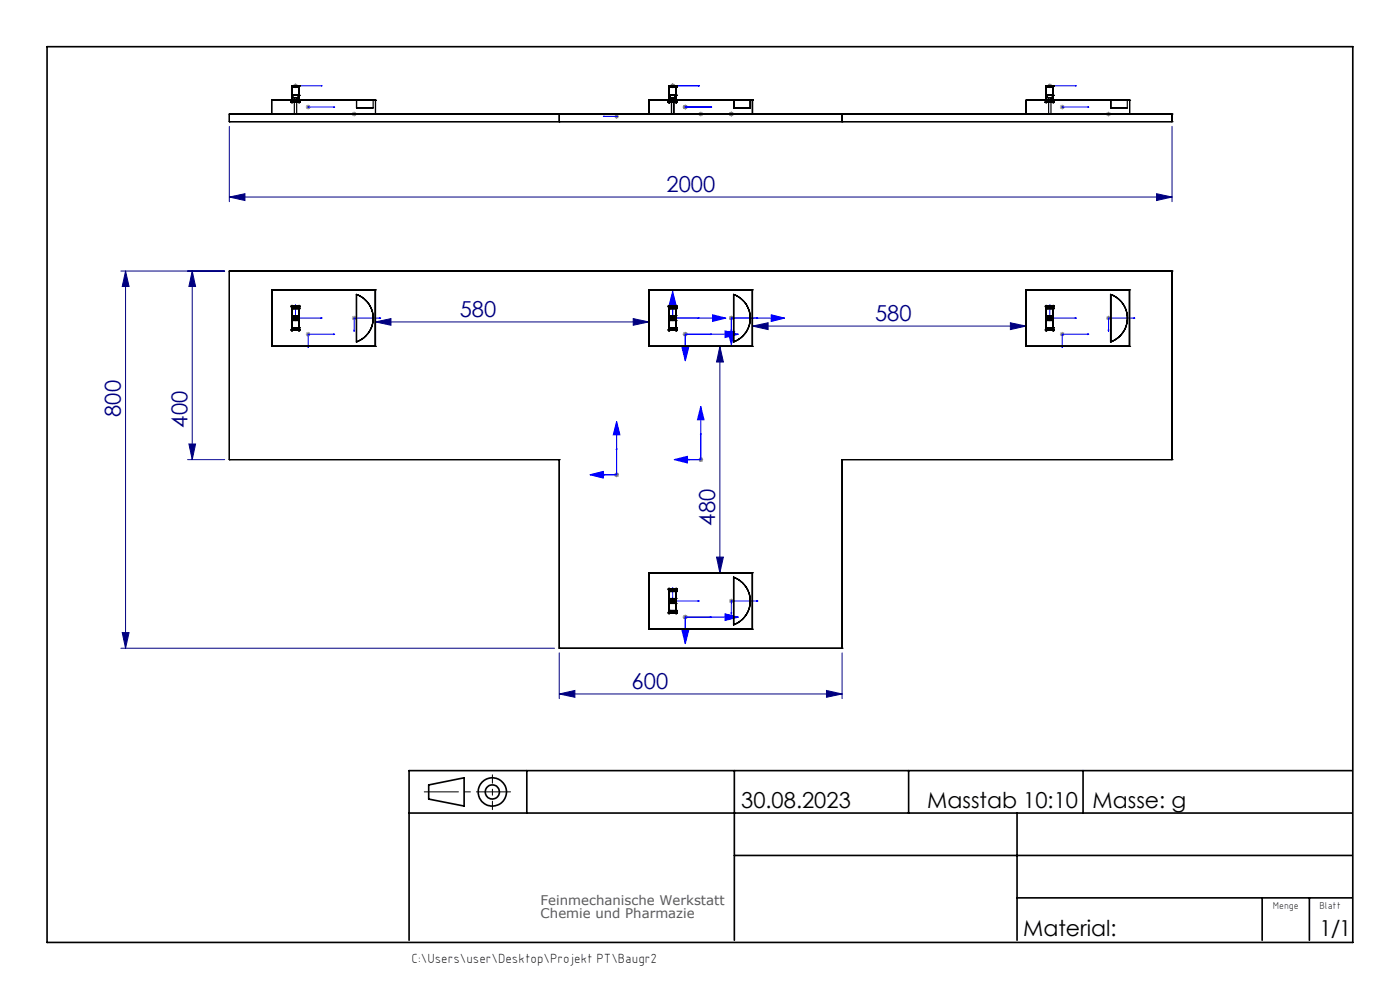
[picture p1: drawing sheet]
<svg xmlns="http://www.w3.org/2000/svg" width="297mm" height="210mm" viewBox="0 0 297 210" stroke-linecap="round" stroke-linejoin="round" font-family="sans-serif">
<defs><g id="words">
<g font-size="4.7" fill="#000080">
<text x="141.4" y="40.8">2000</text>
<text x="97.5" y="67.3">580</text>
<text x="185.6" y="68.2">580</text>
<text x="25.7" y="88.4" transform="rotate(-90 25.7 88.4)">800</text>
<text x="39.8" y="90.7" transform="rotate(-90 39.8 90.7)">400</text>
<text x="151.7" y="111.5" transform="rotate(-90 151.7 111.5)">480</text>
<text x="134" y="146.2">600</text>
</g>
<g font-size="4.7">
<text x="157.2" y="171.4">30.08.2023</text>
<text x="196.7" y="171.4">Masstab 10:10</text>
<text x="231.8" y="171.4">Masse: g</text>
<text x="217.1" y="198.4">Material:</text>
<text x="279.9" y="198.4">1/1</text>
</g>
<g font-size="2.8" fill="#5b5b5b">
<text x="114.7" y="192">Feinmechanische Werkstatt</text>
<text x="114.7" y="194.8">Chemie und Pharmazie</text>
</g>
<text font-size="2.8" x="87.3" y="204.3">C:\Users\user\Desktop\Projekt PT\Baugr2</text>
<g font-size="2.1">
<text x="270" y="192.9">Menge</text>
<text x="279.9" y="192.9">Blatt</text>
</g>
</g></defs>
<g fill="none" stroke="#000" stroke-width=".35">
<path d="M10 9.9h277v190h-277zM86.8 172.5h200M90.9 166.5l7.6-1.5v6l-7.6-1.5zM111.8 163.5v9M155.8 163.5v36M192.8 163.5v9M215.8 172.5v27M229.8 163.5v9M286.8 163.5h-200v36M155.8 181.5h131M215.8 190.5h71M267.8 190.5v9"/>
<path d="M277.8 190.5v9"/>
<circle cx="104.4" cy="168" r="1.5"/>
<circle cx="104.4" cy="168" r="3"/>
</g>
<g fill="none" stroke="#00f" stroke-width=".21">
<path d="M62.6 18.2h.2zM62.7 18.2h.1M62.7 18.2h5.6M68.3 18.2h-.2h.2M142.6 18.2h.2zM142.7 18.2h.1M142.7 18.2h5.6M148.3 18.2h-.2h.2M222.6 18.2h.2zM222.7 18.2h.1M222.7 18.2h5.7M228.4 18.2h-.3h.3"/>
<path d="M65.3 22.7h.1zM65.4 22.7h.1M65.4 22.7h5.6M71 22.7h-.3h.3M75.1 24.2h.1zM75.1 24.2h.1M75.1 24.2h5.7M80.8 24.2h-.3h.3M128 24.7h.3h-.3M128 24.7h2.8M130.7 24.7h.2zM130.8 24.7h.1"/>
<path d="M145.3 22.7h.2zM145.4 22.7h.1M145.4 22.7h5.6M145.8 24.2h.3h-.3M145.8 24.2h2.9M148.6 24.2h.1zM148.7 24.2h.1M151 22.7h-.3h.3M155.1 24.2h.1zM155.2 24.2h.1M155.2 24.2h5.6M160.8 24.2h-.3h.3"/>
<path d="M225.3 22.7h.1zM225.4 22.7h.1M225.4 22.7h5.6M231 22.7h-.3h.3M235.1 24.2h.1zM235.2 24.2h.1M235.2 24.2h5.6M240.8 24.2h-.3h.3M62.7 64.7l.1 .2h-.2zM62.7 64.7v2.8h5.6M65.3 73.4h.1v.3zM68.1 67.4l.2 .1h-.2z"/>
<path d="M70.7 70.8l.3 .1-.3 .1zM71 70.9h-5.6v2.8M75.1 70h.1l-.1 .3zM80.5 67.4l.3 .1h-.3zM80.8 67.5h-5.7v2.8M142.7 64.7l.1 .2h-.2zM142.7 61.8l.7 2.9h-1.4zM142.7 61.8v5.7h11.3M144.7 73.7h1.4l-.7 2.8zM145.3 73.4h.2l-.1 .3zM148.1 67.4l.2 .1h-.2zM150.7 70.8l.3 .1-.3 .1z"/>
<path d="M151.2 66.8l2.8 .7-2.8 .7zM153.8 70.2l2.8 .7-2.8 .7zM154.4 70.3h1.5l-.7 2.8zM155.1 70h.1v.3zM156.6 70.9h-11.2v5.6M160.5 67.4l.3 .1h-.3zM163.6 66.8l2.8 .7-2.8 .7zM166.4 67.5h-11.2v5.6M222.7 64.7l.1 .2h-.2zM222.7 64.7v2.8h5.7M225.3 73.4h.1v.3zM228.1 67.4l.3 .1h-.3z"/>
<path d="M230.7 70.8l.3 .1-.3 .1zM231 70.9h-5.6v2.8M235.1 70h.1v.3zM240.5 67.4l.3 .1h-.3zM240.8 67.5h-5.6v2.8M130.8 95.1l.1 .2h-.2zM130.8 89.4l.7 2.8h-1.4zM130.8 89.4v11.3h-5.6M143 97.5l2.8-.7v1.4zM145.8 97.5l.3-.1v.2zM148.7 91.9v.2h-.1zM148.7 86.2l.7 2.8h-1.4z"/>
<path d="M148.7 86.2v11.3h-5.7M125.2 100.7l2.8-.7v1.4zM128 100.7l.3-.1v.2zM142.7 124.7l.1 .2h-.2zM142.7 124.7v2.8h5.6M144.7 133.7h1.4l-.7 2.9zM145.3 133.4h.2l-.1 .3zM148.1 127.4l.2 .1-.2 .1zM150.7 130.8l.3 .1-.3 .1zM153.8 130.2l2.8 .7-2.8 .7zM155.1 130h.1v.3zM156.6 130.9h-11.2v5.7"/>
<path d="M160.5 127.4l.3 .1-.3 .1zM160.8 127.5h-5.6v2.8"/>
</g>
<g fill="none" stroke="#000080" stroke-width=".21">
<path d="M48.6 26.8v16M248.6 26.8v16M25.6 57.5h22.1M26.6 57.5l.8 3.3h-1.5zM26.6 57.5v80M40.8 57.5l.7 3.3h-1.4zM40.8 57.5v40M48.6 41.8l3.4-.7v1.4zM48.6 41.8h200M245.4 41.1l3.2 .7-3.2 .7zM79.7 68.3l3.2-.7v1.4zM79.7 68.3h58"/>
<path d="M134.3 67.6l3.4 .7-3.4 .7zM152.7 73.5l.8 3.3h-1.5zM152.7 73.5v48M159.6 69.2l3.3-.7v1.4zM159.6 69.2h58.1M214.3 68.5l3.4 .7-3.4 .7zM39.8 97.5h7.9M40.1 94.2h1.4l-.7 3.3zM152 118.2h1.5l-.8 3.3zM25.6 137.5h92.1M25.9 134.2h1.5l-.8 3.3zM118.6 138.5v9.7"/>
<path d="M178.6 138.5v9.7M118.6 147.2l3.4-.7v1.4zM118.6 147.2h60M175.3 146.5l3.3 .7-3.3 .7z"/>
</g>
<g fill="none" stroke="#808080" stroke-width=".21">
<path d="M62.2 18.2h1M62.3 17.8l.7 .7M62.7 17.7v1M63 17.8l-.7 .7M142.2 18.2h1M142.3 17.8l.8 .7M142.7 17.7v1M143.1 17.8l-.8 .7M222.2 18.2h1M222.4 17.8l.7 .7M222.7 17.7v1M223.1 17.8l-.7 .7"/>
<path d="M64.9 22.7h1M65 22.4l.7 .7M65.4 22.2v1M65.7 22.4l-.7 .7M74.6 24.2h1M74.8 23.8l.7 .7M75.1 23.7v1M75.5 23.8l-.7 .7M130.3 24.7h1M130.5 24.3l.7 .7M130.8 24.2v1M131.2 24.3l-.7 .7"/>
<path d="M144.9 22.7h1M145 22.4l.7 .7M145.4 22.2v1M145.7 22.4l-.7 .7M148.2 24.2h1M148.3 23.8l.7 .7M148.7 23.7v1M149 23.8l-.7 .7M154.7 24.2h.9M154.8 23.8l.7 .7M155.2 23.7v1M155.5 23.8l-.7 .7"/>
<path d="M224.9 22.7h.9M225 22.4l.7 .7M225.4 22.2v1M225.7 22.4l-.7 .7M234.6 24.2h1.1M234.8 23.8l.7 .7M235.2 23.7v1M235.5 23.8l-.7 .7M62.2 67.5h1M62.3 67.1l.7 .7M62.7 67v1M63 67.1l-.7 .7"/>
<path d="M64.9 70.9h1M65 70.5l.7 .8M65.4 70.4v1M65.7 70.5l-.7 .8M74.6 67.5h1M74.8 67.1l.7 .7M75.1 67v1M75.5 67.1l-.7 .7M142.3 67.1l.8 .7M142.7 67v1M143.1 67.1l-.8 .7M143.2 67.5h-1"/>
<path d="M144.9 70.9h1M145 70.5l.7 .8M145.4 70.4v1M145.7 70.5l-.7 .8M154.8 67.1l.7 .7M155.2 67v1M155.5 67.1l-.7 .7M155.6 67.5h-.9M222.2 67.5h1M222.4 67.1l.7 .7M222.7 67v1M223.1 67.1l-.7 .7"/>
<path d="M224.9 70.9h.9M225 70.5l.7 .8M225.4 70.4v1M225.7 70.5l-.7 .8M234.6 67.5h1.1M234.8 67.1l.7 .7M235.2 67v1M235.5 67.1l-.7 .7M148.2 97.5h1M148.3 97.1l.7 .8M148.7 97v1M149 97.1l-.7 .8"/>
<path d="M130.3 100.7h1M130.5 100.4l.7 .7M130.8 100.2v1M131.2 100.4l-.7 .7M142.2 127.5h1M142.3 127.1l.8 .7M142.7 127v1M143.1 127.1l-.8 .7M144.9 130.9h1M145 130.6l.7 .7M145.4 130.4v1M145.7 130.6l-.7 .7"/>
<path d="M154.7 127.5h.9M154.8 127.1l.7 .7M155.2 127v1M155.5 127.1l-.7 .7"/>
</g>
<path d="M90 168h18.3" fill="none" stroke="#000" stroke-width=".21" stroke-dasharray="15.2 1.3 1.3 1.3" stroke-dashoffset="8"/>
<path d="M104.5 164.4v7.3" fill="none" stroke="#000" stroke-width=".21" stroke-dasharray="15.2 1.3 1.3 1.3" stroke-dashoffset="13.5"/>
<g fill="#00f">
<path d="M128 100.7l.3 .1v-.2zM130.8 95.1l-.1 .2h.2zM225.3 73.4h.1v.3zM230.7 70.8l.3 .1-.3 .1zM222.7 64.7l-.1 .2h.2zM228.1 67.4v.1h.3zM235.1 70h.1v.3zM240.5 67.4l.3 .1h-.3zM145.3 73.4h.2l-.1 .3zM150.7 70.8l.3 .1-.3 .1zM142.7 64.7l-.1 .2h.2zM148.1 67.4v.1h.2zM155.1 70h.1v.3zM160.5 67.4l.3 .1h-.3zM145.8 97.5l.3 .1v-.2zM148.7 91.9l-.1 .2h.1zM65.3 73.4h.1v.3zM70.7 70.8l.3 .1-.3 .1zM62.7 64.7l-.1 .2h.2zM68.1 67.4v.1h.2zM75.1 70h.1l-.1 .3zM80.5 67.4l.3 .1h-.3zM145.3 133.4h.2l-.1 .3zM150.7 130.8l.3 .1-.3 .1zM142.7 124.7l-.1 .2h.2zM148.1 127.4v.2l.2-.1zM155.1 130h.1v.3zM160.5 127.4l.3 .1-.3 .1z"/>
<path d="M144.7 73.7h1.4l-.7 2.8zM153.8 70.2l2.8 .7-2.8 .7zM142.7 61.8l-.7 2.9h1.4zM151.2 66.8v1.4l2.8-.7zM154.4 70.3h1.5l-.7 2.8zM163.6 66.8l2.8 .7-2.8 .7zM125.2 100.7l2.8 .7v-1.4zM130.8 89.4l-.7 2.8h1.4zM144.7 133.7h1.4l-.7 2.9zM153.8 130.2l2.8 .7-2.8 .7zM143 97.5l2.8 .7v-1.4zM148.7 86.2l-.7 2.8h1.4zM128 24.7h.3zM130.7 24.7h.2zM225.3 22.7h.1zM230.7 22.7h.3zM222.6 18.2h.2zM228.1 18.2h.3zM235.1 24.2h.1zM240.5 24.2h.3zM145.3 22.7h.2zM150.7 22.7h.3zM142.6 18.2h.2zM148.1 18.2h.2zM155.1 24.2h.1zM160.5 24.2h.3zM145.8 24.2h.3zM148.6 24.2h.1zM65.3 22.7h.1zM70.7 22.7h.3zM62.6 18.2h.2zM68.1 18.2h.2zM75.1 24.2h.1zM80.5 24.2h.3zM145.3 22.7h.2zM150.7 22.7h.3zM142.6 18.2h.2zM148.1 18.2h.2zM155.1 24.2h.1zM160.5 24.2h.3z"/>
</g>
<g fill="#000080">
<path d="M175.3 146.5l3.3 .7-3.3 .7zM118.6 147.2l3.4-.7v1.4z"/>
<path d="M48.6 41.8l3.4-.7v1.4zM245.4 41.1l3.2 .7-3.2 .7z"/>
<path d="M25.9 134.2h1.5l-.8 3.3zM26.6 57.5l.8 3.3h-1.5zM40.1 94.2h1.4l-.7 3.3zM40.8 57.5l.7 3.3h-1.4z"/>
<path d="M152 118.2h1.5l-.8 3.3zM152.7 73.5l.8 3.3h-1.5z"/>
<path d="M79.7 68.3l3.2-.7v1.4zM134.3 67.6l3.4 .7-3.4 .7zM159.6 69.2l3.3-.7v1.4zM214.3 68.5l3.4 .7-3.4 .7z"/>
</g>
<g fill="none" stroke="#000" stroke-width=".25">
<path d="M61.9 18.2v.2M61.9 18.2v.1M61.9 18.2h.1M61.9 18.3v3.4M61.9 18.3h1.6M61.9 18.4h1.6M62 18.5v1.7M62 18.2v.2zM62 18.2v.1M62 18.3v3.4M62 18.2h1.4M62 18.2h-.1"/>
<path d="M62 18.2h.1M63.4 18.5v1.7M63.4 18.2v.2zM63.4 18.2v.1M63.4 18.2h.1M63.4 18.3v3.4M63.5 18.2v.2M63.5 18.2v.1M63.5 18.3v3.4M63.5 18.2h.1M142 18.2v.2M142 18.5v1.7"/>
<path d="M142 18.2v.1M142 18.4h.1M142 18.5h.1M142 18.3h.1M142 18.2h.1M142 18.3v3.4M142 18.2h1.4M142 18.3h1.4M142 18.4h1.4M142 18.5h1.4M143.4 18.2h.1M143.4 18.2v.2"/>
<path d="M143.4 18.5v1.7M143.4 18.2v.1M143.4 18.3h.1M143.4 18.4h.1M143.4 18.5h.1M143.4 18.3v3.4M221.9 18.2v.2M221.9 18.5v1.7M221.9 18.2v.1M221.9 18.2h.1M221.9 18.3v3.4M221.9 18.3h1.5"/>
<path d="M221.9 18.4h1.5M221.9 18.5h1.5M222 18.5v1.7M222 18.2v.2M222 18.2v.1M222 18.2h.1M222 18.2h1.4M222 18.2h-.1M223.4 18.5v1.7M223.4 18.2v.2M223.4 18.2v.1M223.4 18.2h.1"/>
<path d="M223.4 18.3v3.4M48.6 25.8h.1M48.6 24.2h.1M48.6 24.2v1.6M48.6 24.2h200M48.6 25.8h200M57.6 24.2h.1M57.6 21.3h.1M57.6 21.3v2.9M57.6 21.3h22.1M57.7 21.2h21.9M57.7 21.2l-.1 .1"/>
<path d="M57.7 21.2h.1M61.7 21.2v.5l.2 .1 .3-.1M61.9 20.2v-1.7h1.6v1.7M61.9 21.2h-.2h.5v.5M61.9 21.7h.3M61.9 21.7h-.2h.5M61.9 21.7h.1M61.9 20.2h.1M61.9 21.2h.1M61.9 21.7h1.6M62 20.2h1.4M62 20.2h-.1"/>
<path d="M62 20.2h.1M62.2 20.2h1zM62.2 20.7h1zM62.2 20.2v.5M62.4 21.7h.6zM62.4 20.7h.6zM62.4 20.7v3.5M62.4 24.2h.5zM62.4 21.7h.5zM62.9 21.7v2.5M63 20.7v1M63.2 20.2v.5"/>
<path d="M63.3 21.2h.3h-.1M63.3 21.7h.2M63.3 21.7h.3h-.1M63.3 21.2v.5M63.4 20.2h.1M63.5 21.7h.1M63.5 20.2h.1M63.5 21.2h.1M63.6 21.2v.5l-.1 .1-.2-.1M75.6 21.2h3.6zM75.6 21.2v.1M75.6 21.2h.1"/>
<path d="M75.6 21.3h3.6zM75.6 22.9h3.6zM75.6 22.9h.1M75.6 21.3h.1M75.6 21.3v1.6M79.2 21.2v1.7M79.6 21.2l.1 .1M79.6 21.2h.1M79.7 21.3h.1M79.7 24.2h.1M79.7 21.3v2.9M118.6 25.8h.1"/>
<path d="M118.6 24.2h.1M118.6 24.2v1.6M137.7 24.2h.1M137.7 21.3h.1M137.7 21.3v2.9M137.7 21.3h21.9M137.8 21.2h.1M137.8 21.2h21.8M137.8 21.2l-.1 .1M141.7 21.2v.5l.3 .1 .1-.1M142 21.7h.1M142 21.2h-.3h.4"/>
<path d="M142 21.7h-.3h.4M142 20.2h.1M142 21.2h.1M142 21.7h1.4M142 20.2h1.4M142.1 21.2v.5M142.2 20.2h1zM142.2 20.7h1zM142.2 20.2v.5M142.4 21.7h.6zM142.4 20.7h.6zM142.4 20.7v1"/>
<path d="M142.5 21.7h.4zM142.5 24.2h.4zM142.5 21.7v2.5M142.9 21.7v2.5M143 20.7v1M143.2 20.2v.5M143.3 21.2h.4h-.3M143.3 21.7h.1M143.3 21.7h.4h-.3M143.3 21.2v.5M143.4 20.2h.1M143.4 21.2h.1"/>
<path d="M143.4 21.7h.1M143.7 21.2v.5l-.3 .1-.1-.1M155.6 21.2h3.6zM155.6 21.2h.1M155.6 21.2v.1M155.6 21.3h3.5zM155.6 22.9h3.5zM155.6 22.9h.1M155.6 21.3h.1M155.6 21.3v1.6M159.2 21.2l-.1 1.7M159.6 21.2h.1"/>
<path d="M159.6 21.2v.1M159.6 24.2h.1M159.6 21.3h.1M159.6 21.3v2.9M178.6 25.8h.1M178.6 24.2h.1M178.6 24.2v1.6M217.7 24.2h.1M217.7 21.3h.1M217.7 21.3v2.9M217.7 21.3h21.9M217.7 21.2h.1"/>
<path d="M217.7 21.2h21.8M217.7 21.2v.1M221.8 21.2v.5l.1 .1 .2-.1M221.9 21.2h-.1h.3M221.9 21.7h.2M221.9 21.7h-.1h.3M221.9 21.7h.1M221.9 20.2h.1M221.9 21.2h.1M221.9 21.7h1.5M222 20.2h.1M222 20.2h1.4"/>
<path d="M222 20.2h-.1M222.1 21.2v.5M222.2 20.2h1zM222.2 20.7h1zM222.2 20.2v.5M222.4 21.7h.6zM222.4 20.7h.6zM222.4 20.7v1M222.5 24.2h.5zM222.5 21.7h.5zM222.5 21.7v2.5M223 21.7v2.5"/>
<path d="M223 20.7v1M223.2 20.2v.5M223.2 21.7h.5h-.3M223.2 21.7h.2M223.4 20.2h.1M223.4 21.2h.3h-.5v.5M223.4 21.7h.1M223.4 21.2h.1M223.7 21.2v.5l-.3 .1-.2-.1M235.6 21.2h3.6zM235.6 21.2h.1M235.6 21.2l.1 .1"/>
<path d="M235.7 22.9h3.4zM235.7 21.3h3.4zM235.7 21.3v1.6M235.7 21.3h.1M235.7 22.9h.1M239.2 21.2l-.1 1.7M239.5 21.2h.1M239.5 21.2l.1 .1M239.6 21.3h.1M239.6 24.2h.1M239.6 21.3v2.9M248.6 24.2h.1"/>
<path d="M248.6 25.8h.1M248.6 24.2v1.6M48.6 57.5h.1M48.6 57.5v40M48.6 57.5h200M248.6 57.5v40M248.6 57.5h.1M57.6 61.5v12M57.6 61.5h22.1M57.6 73.5h22.1M57.6 61.5l.1 .1M57.6 73.5h.1"/>
<path d="M57.6 61.5h.1M57.7 61.6v11.8M57.7 73.4h21.9M57.7 61.6h21.9M57.7 73.4l-.1 .1M61.9 65.5v-.2h1.6v.2M61.9 65.5v1.4h1.6v-1.4M61.9 69.5v-1.5h1.6v1.5M61.9 69.5v.2h1.6v-.2M61.9 69.9h1.6M61.9 65h1.6M61.9 69.8l-.2 .2a.21 .21 0 0 0 .2 .2 .21 .21 0 0 0 .3-.2"/>
<path d="M61.9 69.8l.3 .2M61.9 65v4.9M61.9 69.9l.1 .1M61.9 65.5h.1M61.9 69.9h.1M61.9 65h.1M61.9 69.5h.1M61.9 69.8h.1M61.9 65.2h.1M62 65.5v4M62 69.5v.5M62 65v.5"/>
<path d="M62 70h1.4M62 65h1.4M62 65.5h1.4M62 69.5h1.4M62 65h-.1M62 69.5h-.1M62 65h.1M62 70h.1M62 69.5h.1M62 65.5h.1M62.2 65l-.2-.2-.2 .1v.2l.1 .1M62.2 65l-.3 .2"/>
<path d="M62.2 70h.1M62.2 65h.1M63.3 65l.3-.2v.2l-.1 .2M63.3 65l.2 .2M63.3 70h.1M63.3 65h.1M63.4 65.5v4M63.4 65v.5M63.4 69.5v.5M63.4 65h.1M63.4 69.5h.1M63.4 70h.1"/>
<path d="M63.4 65.5h.1M63.5 69.8l.1 .2a.19 .19 0 0 1-.2 .2 .19 .19 0 0 1-.1-.2M63.5 69.8l-.2 .2M63.5 65v4.9M63.5 69.9l-.1 .1M63.5 65.5h-.1M63.5 65.5h.1M63.5 69.5h.1M63.5 69.9h.1M63.5 65h.1M63.5 65.2h.1M63.5 69.8h.1"/>
<path d="M75.6 62.4a5.4 5.4 0 0 1 3.6 5.1 5.4 5.4 0 0 1-3.6 5.1M75.6 62.4v10.2M75.6 62.4v.1M75.6 62.5a5.3 5.3 0 0 1 3.6 5 5.3 5.3 0 0 1-3.6 5M75.6 62.5v10M75.6 72.5v.1M75.6 72.5h.1M75.6 62.5h.1M79.6 61.6v11.8M79.6 73.4l.1 .1M79.7 61.5v12M79.7 61.5l-.1 .1"/>
<path d="M79.7 61.5h.1M79.7 73.5h.1M137.7 61.5v12M137.7 61.5h21.9M137.7 73.5h21.9M137.7 61.5l.1 .1M137.7 73.5h.1M137.7 61.5h.1M137.8 61.6v11.8M137.8 73.4h21.8M137.8 61.6h21.8M137.8 73.4l-.1 .1"/>
<path d="M142 69.9h.1M142 68v1.5M142 65.5v1.4M142 65.3v.2M142 65v.1M142 69.9v.1M142 69.5v.2M142 65.1h.1M142 66.9h.1M142 65.3h.1M142 69.7h.1M142 68h.1"/>
<path d="M142 69.8l-.3 .2a.19 .19 0 0 0 .2 .2 .19 .19 0 0 0 .2-.2M142 69.8l.1 .2M142 65v5M142 65.3h1.4M142 70h1.4M142 65h1.4M142 65.1h1.4M142 69.9h1.4M142 69.7h1.4M142 65.5h1.4M142 66.9h1.4M142 68h1.4"/>
<path d="M142 69.5h1.4M142 70h.1M142 69.5h.1M142 65.5h.1M142 65h.1M142 69.8h.1M142 65.2h.1M142.1 65l-.1-.2-.2 .1v.2l.2 .1M142.1 65l-.1 .2M142.1 70h.1M142.1 65h.1M143.3 65l.1-.2 .2 .1v.2l-.2 .1"/>
<path d="M143.3 65l.1 .2M143.3 70h.1M143.3 65h.1M143.4 65v.1M143.4 65.5v1.4M143.4 69.5v.2M143.4 69.9h.1M143.4 68v1.5M143.4 65.3v.2M143.4 69.9v.1M143.4 69.7h.1M143.4 65.3h.1"/>
<path d="M143.4 65.1h.1M143.4 66.9h.1M143.4 68h.1M143.4 69.8l.3 .2a.19 .19 0 0 1-.2 .2 .19 .19 0 0 1-.2-.2M143.4 69.8l-.1 .2M143.4 65v5M143.4 65h.1M143.4 65.5h.1M143.4 69.5h.1M143.4 70h.1M143.4 65.2h.1M143.4 69.8h.1"/>
<path d="M155.6 62.4a5.4 5.4 0 0 1 3.6 5.1 5.4 5.4 0 0 1-3.6 5.1M155.6 62.4v10.2M155.6 62.4v.1M155.6 62.5a5.3 5.3 0 0 1 3.5 5 5.3 5.3 0 0 1-3.5 5M155.6 62.5v10M155.6 72.5v.1M155.6 72.5h.1M155.6 62.5h.1M159.6 61.6v11.8M159.6 73.4v.1M159.6 61.5v12M159.6 61.5v.1"/>
<path d="M159.6 61.5h.1M159.6 73.5h.1M217.7 61.5h.1M217.7 73.5h.1M217.7 61.5h21.9M217.7 73.5h21.9M217.7 61.5v12M217.7 61.5v.1M217.7 73.4h21.8M217.7 61.6h21.8M217.7 61.6v11.8M217.7 73.4v.1"/>
<path d="M221.9 69.9h.1M221.9 69.5v.2M221.9 65.5v1.4M221.9 65.3v.2M221.9 65v.1M221.9 68v1.5M221.9 69.8l-.1 .2a.19 .19 0 0 0 .2 .2 .19 .19 0 0 0 .1-.2M221.9 69.8l.2 .2M221.9 65.3h1.5M221.9 65.1h1.5M221.9 69.9h1.5M221.9 69.7h1.5"/>
<path d="M221.9 66.9h1.5M221.9 68h1.5M221.9 65v4.9M221.9 69.9l.1 .1M221.9 65.5h.1M221.9 69.5h.1M221.9 65h.1M221.9 65.2h.1M221.9 69.8h.1M222 65.5v1.4M222 68v1.5M222 69.5v.2"/>
<path d="M222 65v.1M222 69.9v.1M222 65.3v.2M222 70h1.4M222 65h1.4M222 65.5h1.4M222 69.5h1.4M222 65h-.1M222 69.5h-.1M222 70h.1M222 65.5h.1M222 69.5h.1"/>
<path d="M222 65h.1M222.1 65l-.3-.2v.2l.1 .2M222.1 65l-.2 .2M222.1 70h.1M222.1 65h.1M223.2 65l.2-.2 .2 .1v.2l-.2 .1M223.2 65l.2 .2M223.2 70h.1M223.2 65h.1M223.4 68v1.5M223.4 65.3v.2M223.4 65v.1"/>
<path d="M223.4 65.5v1.4M223.4 69.9v.1M223.4 69.5v.2M223.4 65h.1M223.4 69.5h.1M223.4 70h.1M223.4 65.5h.1M223.4 69.9h.1M223.4 69.8l.3 .2a.21 .21 0 0 1-.3 .2 .21 .21 0 0 1-.2-.2M223.4 69.8l-.2 .2M223.4 65v4.9M223.4 65.2h.1"/>
<path d="M223.4 69.8h.1M235.6 62.4a5.4 5.4 0 0 1 3.6 5.1 5.4 5.4 0 0 1-3.6 5.1M235.6 62.4v10.2M235.6 62.4l.1 .1M235.7 72.5h.1M235.7 62.5h.1M235.7 62.5a5.3 5.3 0 0 1 3.4 5 5.3 5.3 0 0 1-3.4 5M235.7 62.5v10M235.7 72.5l-.1 .1M239.5 73.4l.1 .1M239.5 61.6v11.8M239.6 61.5v12"/>
<path d="M239.6 61.5l-.1 .1M239.6 73.5h.1M239.6 61.5h.1M48.6 97.5h.1M48.6 97.5h70M118.6 97.5v40M118.6 97.5h.1M178.6 97.5h70M178.6 97.5v40M178.6 97.5h.1M248.6 97.5h.1M118.6 137.5h60"/>
<path d="M118.6 137.5h.1M137.7 121.5h21.9M137.7 133.5h21.9M137.7 121.5v12M137.7 121.5l.1 .1M137.7 133.5h.1M137.7 121.5h.1M137.8 121.6v11.8M137.8 133.4h21.8M137.8 121.6h21.8M137.8 133.4l-.1 .1M142 129.9v.1"/>
<path d="M142 129.5v.2M142 128v1.5M142 125.5v1.5M142 125.3v.2M142 125v.1M142 125.3h.1M142 125.5h.1M142 127h.1M142 129.5h.1M142 129.7h.1M142 128h.1M142 129.9h.1"/>
<path d="M142 125.1h.1M142 129.8l-.3 .1 .1 .3h.3v-.2M142 129.8l.1 .2M142 125.3h1.4M142 125v5M142 125h1.4M142 130h1.4M142 129.9h1.4M142 129.7h1.4M142 125.5h1.4M142 127h1.4M142 128h1.4"/>
<path d="M142 129.5h1.4M142 125.1h1.4M142 130h.1M142 125h.1M142 129.8h.1M142 125.2h.1M142.1 125l-.1-.2-.3 .1 .3 .3M142.1 125l-.1 .2M142.1 125h.1M142.1 130h.1M143.3 125l.1-.2 .3 .1-.3 .3M143.3 125l.1 .2"/>
<path d="M143.3 130h.1M143.3 125h.1M143.4 125.3v.2M143.4 125.5v1.5M143.4 129.5v.2M143.4 129.9v.1M143.4 128v1.5M143.4 125v.1M143.4 129.9h.1M143.4 129.7h.1M143.4 129.5h.1M143.4 127h.1"/>
<path d="M143.4 125.5h.1M143.4 125.1h.1M143.4 125.3h.1M143.4 128h.1M143.4 129.8l.3 .1-.1 .3h-.3v-.2M143.4 129.8l-.1 .2M143.4 125v5M143.4 125h.1M143.4 130h.1M143.4 125.2h.1M143.4 129.8h.1M155.6 122.4a5.4 5.4 0 0 1 3.6 5.1 5.4 5.4 0 0 1-3.6 5.1"/>
<path d="M155.6 122.4v10.2M155.6 122.4v.1M155.6 122.5a5.3 5.3 0 0 1 3.5 5 5.3 5.3 0 0 1-3.5 5M155.6 122.5v10M155.6 132.5v.1M155.6 132.5h.1M155.6 122.5h.1M159.6 121.6v11.8M159.6 133.4v.1M159.6 121.5v12M159.6 121.5v.1M159.6 121.5h.1"/>
<path d="M159.6 133.5h.1M178.6 137.5h.1"/>
<circle cx="62.7" cy="67.5" r=".5"/>
<circle cx="62.7" cy="67.5" r=".24"/>
<circle cx="62.7" cy="67.5" r=".31"/>
<circle cx="142.7" cy="67.5" r=".5"/>
<circle cx="142.7" cy="67.5" r=".25"/>
<circle cx="142.7" cy="67.5" r=".31"/>
<circle cx="222.7" cy="67.5" r=".49"/>
<circle cx="222.7" cy="67.5" r=".24"/>
<circle cx="222.7" cy="67.5" r=".31"/>
<circle cx="142.7" cy="127.5" r=".31"/>
<circle cx="142.7" cy="127.5" r=".25"/>
<circle cx="142.7" cy="127.5" r=".51"/>
</g>
<use href="#words"/>
</svg>
